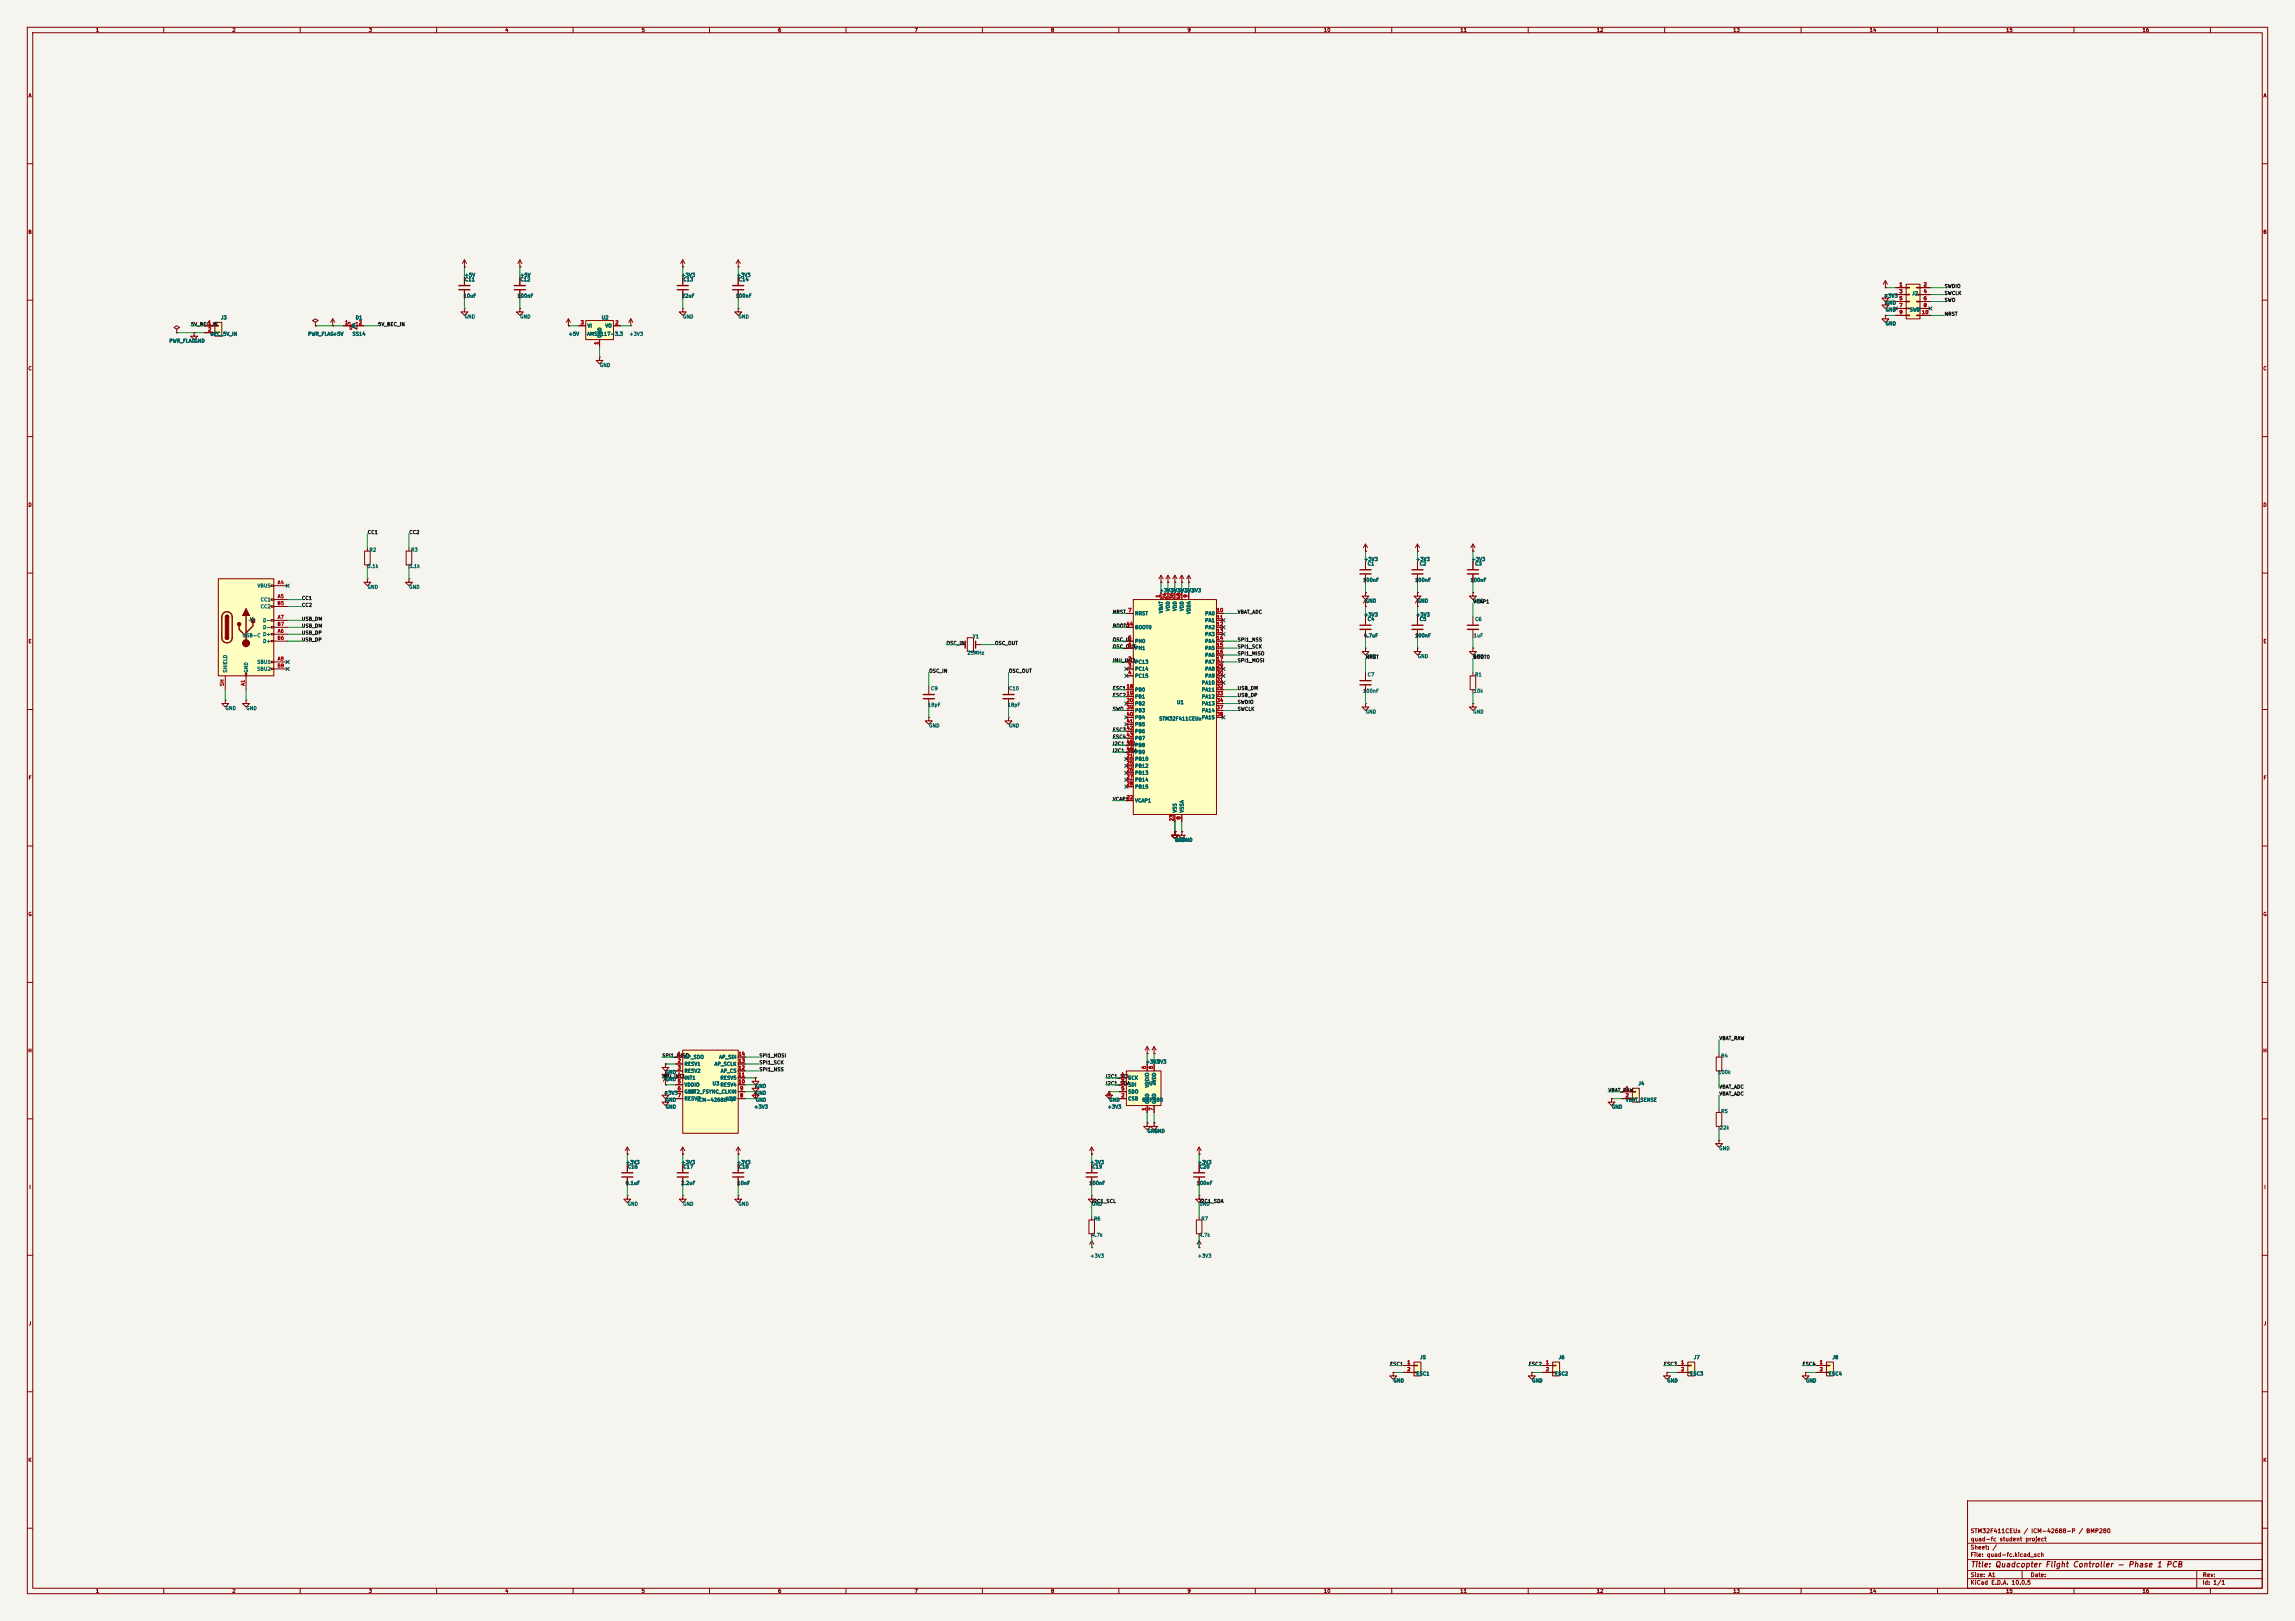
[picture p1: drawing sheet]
<svg xmlns="http://www.w3.org/2000/svg" width="841mm" height="594mm" viewBox="0 0 841 594" stroke-linecap="round" stroke-linejoin="round" font-family="sans-serif">
<defs><g id="words">
<text font-size="2" fill="#840000" x="722" y="574.8">Title: Quadcopter Flight Controller - Phase 1 PCB</text>
<g font-size="1.5" fill="#840000">
<text x="721.9" y="562.1">STM32F411CEUx / ICM-42688-P / BMP280</text>
<text x="721.9" y="568.1">Sheet: /</text>
<text x="722" y="565.1">quad-fc student project</text>
<text x="721.9" y="570.8">File: quad-fc.kicad_sch</text>
<text x="721.9" y="581">KiCad E.D.A. 10.0.5</text>
<text x="721.9" y="578.2">Size: A1</text>
<text x="743.9" y="578.2">Date:</text>
<text x="806.9" y="581">Id: 1/1</text>
<text x="807" y="578.2">Rev:</text>
</g>
<g font-size="1.3" fill="#840000">
<text x="35" y="12">1</text>
<text x="85" y="12">2</text>
<text x="135" y="12">3</text>
<text x="185" y="12">4</text>
<text x="235" y="12">5</text>
<text x="285" y="12">6</text>
<text x="335" y="12">7</text>
<text x="385" y="12">8</text>
<text x="435" y="12">9</text>
<text x="485" y="12">10</text>
<text x="535" y="12">11</text>
<text x="585" y="12">12</text>
<text x="635" y="12">13</text>
<text x="685" y="12">14</text>
<text x="735" y="12">15</text>
<text x="785" y="12">16</text>
<text x="10.3" y="36">A</text>
<text x="829.3" y="36">A</text>
<text x="10.2" y="86">B</text>
<text x="829.2" y="86">B</text>
<text x="10.2" y="136">C</text>
<text x="829.2" y="136">C</text>
<text x="10.2" y="186">D</text>
<text x="829.2" y="186">D</text>
<text x="10.3" y="236">E</text>
<text x="829.3" y="236">E</text>
<text x="10.3" y="286">F</text>
<text x="829.3" y="286">F</text>
<text x="10.2" y="336">G</text>
<text x="829.2" y="336">G</text>
<text x="10.2" y="386">H</text>
<text x="829.2" y="386">H</text>
<text x="10.6" y="436">I</text>
<text x="829.6" y="436">I</text>
<text x="10.4" y="486">J</text>
<text x="829.4" y="486">J</text>
<text x="10.2" y="536">K</text>
<text x="829.2" y="536">K</text>
<text x="35" y="584">1</text>
<text x="85" y="584">2</text>
<text x="135" y="584">3</text>
<text x="185" y="584">4</text>
<text x="235" y="584">5</text>
<text x="285" y="584">6</text>
<text x="335" y="584">7</text>
<text x="385" y="584">8</text>
<text x="435" y="584">9</text>
<text x="485" y="584">10</text>
<text x="535" y="584">11</text>
<text x="585" y="584">12</text>
<text x="635" y="584">13</text>
<text x="685" y="584">14</text>
<text x="735" y="584">15</text>
<text x="785" y="584">16</text>
</g>
<g font-size="1.3" fill="#006464">
<text x="170.1" y="101.8">+5V</text>
<text x="190.4" y="101.8">+5V</text>
<text x="249.5" y="101.8">+3V3</text>
<text x="269.8" y="101.8">+3V3</text>
<text x="170.2" y="103.4">C11</text>
<text x="190.5" y="103.4">C12</text>
<text x="250.2" y="103.4">C13</text>
<text x="270.5" y="103.4">C14</text>
<text x="169.7" y="109.4">10uF</text>
<text x="189.4" y="109.4">100nF</text>
<text x="249.7" y="109.4">22uF</text>
<text x="269.5" y="109.4">100nF</text>
<text x="690.2" y="109.4">+3V3</text>
<text x="690.8" y="111.9">GND</text>
<text x="700.6" y="108.5">J2</text>
<text x="80.8" y="117.3">J3</text>
<text x="130.2" y="117.3">D1</text>
<text x="170.1" y="117">GND</text>
<text x="190.4" y="117">GND</text>
<text x="220.3" y="117.3">U2</text>
<text x="250.1" y="117">GND</text>
<text x="270.4" y="117">GND</text>
<text x="690.8" y="119.5">GND</text>
<text x="690.8" y="114.5">GND</text>
<text x="699.7" y="114.5">SWD</text>
<text x="61.9" y="125.9">PWR_FLAGGND</text>
<text x="77" y="123.3">BEC_5V_IN</text>
<text x="112.7" y="123.3">PWR_FLAG+5V</text>
<text x="128.8" y="120.3">K</text>
<text x="129" y="120.3">A</text>
<text x="129" y="123.3">SS14</text>
<text x="208.2" y="123.3">+5V</text>
<text x="215" y="123.3">AMS1117-3.3</text>
<text x="215.1" y="120.3">VI</text>
<text x="220.7" y="124" transform="rotate(-90 220.7 124)">GND</text>
<text x="221.6" y="120.3">VO</text>
<text x="230.5" y="123.3">+3V3</text>
<text x="219.6" y="134.8">GND</text>
<text x="135.3" y="202.4">R2</text>
<text x="150.5" y="202.4">R3</text>
<text x="134.5" y="208.4">5.1k</text>
<text x="149.7" y="208.4">5.1k</text>
<text x="499.7" y="205.9">+3V3</text>
<text x="501" y="207.5">C1</text>
<text x="518.8" y="205.9">+3V3</text>
<text x="520.1" y="207.5">C2</text>
<text x="539.1" y="205.9">+3V3</text>
<text x="540.4" y="207.5">C3</text>
<text x="94.2" y="215.6">VBUS</text>
<text x="499.3" y="213.5">100nF</text>
<text x="518.4" y="213.5">100nF</text>
<text x="538.7" y="213.5">100nF</text>
<text x="95.3" y="220.7">CC1</text>
<text x="134.6" y="216.1">GND</text>
<text x="149.8" y="216.1">GND</text>
<text x="424.8" y="217.3">+3V3</text>
<text x="432.4" y="217.3">+3V3</text>
<text x="500.3" y="221.1">GND</text>
<text x="519.4" y="221.1">GND</text>
<text x="539.7" y="221.1">GND</text>
<text x="91" y="227.8">J1</text>
<text x="95.3" y="223.2">CC2</text>
<text x="415.8" y="225.8">NRST</text>
<text x="426.4" y="224.9" transform="rotate(-90 426.4 224.9)">VBAT</text>
<text x="429" y="224.1" transform="rotate(-90 429 224.1)">VDD</text>
<text x="431.5" y="224.1" transform="rotate(-90 431.5 224.1)">VDD</text>
<text x="434" y="224.1" transform="rotate(-90 434 224.1)">VDD</text>
<text x="436.6" y="225.2" transform="rotate(-90 436.6 225.2)">VDDA</text>
<text x="441.5" y="225.8">PA0</text>
<text x="499.7" y="226.2">+3V3</text>
<text x="501" y="227.8">C4</text>
<text x="518.8" y="226.2">+3V3</text>
<text x="520.1" y="227.8">C5</text>
<text x="540.4" y="227.8">C6</text>
<text x="88.7" y="233.8">USB-C</text>
<text x="96.2" y="233.4">D+</text>
<text x="96.2" y="228.3">D-</text>
<text x="96.2" y="230.8">D-</text>
<text x="415.8" y="230.8">BOOT0</text>
<text x="441.5" y="228.3">PA1</text>
<text x="441.5" y="230.8">PA2</text>
<text x="441.5" y="233.4">PA3</text>
<text x="499.6" y="233.8">4.7uF</text>
<text x="518.4" y="233.8">100nF</text>
<text x="539.9" y="233.8">1uF</text>
<text x="96.2" y="235.9">D+</text>
<text x="356.3" y="234.2">Y1</text>
<text x="415.8" y="235.9">PH0</text>
<text x="415.8" y="238.5">PH1</text>
<text x="441.5" y="235.9">PA4</text>
<text x="441.5" y="238.5">PA5</text>
<text x="94.1" y="243.5">SBU1</text>
<text x="354.4" y="240.2">25MHz</text>
<text x="415.8" y="243.5">PC13</text>
<text x="441.5" y="241">PA6</text>
<text x="441.5" y="243.5">PA7</text>
<text x="500.3" y="241.5">GND</text>
<text x="519.4" y="241.5">GND</text>
<text x="539.7" y="241.5">GND</text>
<text x="83.5" y="246.7" transform="rotate(-90 83.5 246.7)">SHIELD</text>
<text x="91.1" y="246.7" transform="rotate(-90 91.1 246.7)">GND</text>
<text x="94.1" y="246.1">SBU2</text>
<text x="415.8" y="246.1">PC14</text>
<text x="415.8" y="248.6">PC15</text>
<text x="440.3" y="251.2">PA10</text>
<text x="441.5" y="246.1">PA8</text>
<text x="441.5" y="248.6">PA9</text>
<text x="501" y="248.2">C7</text>
<text x="540.4" y="248.2">R1</text>
<text x="341" y="253.2">C9</text>
<text x="369.6" y="253.2">C10</text>
<text x="415.8" y="253.7">PB0</text>
<text x="415.8" y="256.2">PB1</text>
<text x="440.3" y="253.7">PA11</text>
<text x="440.3" y="256.2">PA12</text>
<text x="499.3" y="254.2">100nF</text>
<text x="539.9" y="254.2">10k</text>
<text x="82.5" y="260.5">GND</text>
<text x="90.1" y="260.5">GND</text>
<text x="339.9" y="259.2">18pF</text>
<text x="369.1" y="259.2">18pF</text>
<text x="415.8" y="258.8">PB2</text>
<text x="415.8" y="261.3">PB3</text>
<text x="415.8" y="263.9">PB4</text>
<text x="431.1" y="258.3">U1</text>
<text x="440.3" y="258.8">PA13</text>
<text x="440.3" y="261.3">PA14</text>
<text x="440.3" y="263.9">PA15</text>
<text x="500.3" y="261.8">GND</text>
<text x="539.7" y="261.8">GND</text>
<text x="340.3" y="266.9">GND</text>
<text x="369.5" y="266.9">GND</text>
<text x="415.8" y="266.4">PB5</text>
<text x="415.8" y="268.9">PB6</text>
<text x="424.6" y="264.3">STM32F411CEUx</text>
<text x="415.8" y="271.5">PB7</text>
<text x="415.8" y="274">PB8</text>
<text x="415.8" y="279.1">PB10</text>
<text x="415.8" y="281.6">PB12</text>
<text x="415.8" y="276.6">PB9</text>
<text x="415.8" y="284.2">PB13</text>
<text x="415.8" y="286.7">PB14</text>
<text x="415.8" y="289.3">PB15</text>
<text x="415.8" y="294.3">VCAP1</text>
<text x="431.5" y="298" transform="rotate(-90 431.5 298)">VSS</text>
<text x="434" y="298" transform="rotate(-90 434 298)">VSSA</text>
<text x="430.5" y="308.8">GND</text>
<text x="433" y="308.8">GND</text>
<text x="250.7" y="388.3">AP_SDO</text>
<text x="263.4" y="388.3">AP_SDI</text>
<text x="630.6" y="387.9">R4</text>
<text x="243.8" y="393.9">GND</text>
<text x="250.7" y="390.9">RESV1</text>
<text x="250.7" y="393.4">RESV2</text>
<text x="250.7" y="395.9">INT1</text>
<text x="261.7" y="390.9">AP_SCLK</text>
<text x="263.8" y="395.9">RESV5</text>
<text x="264" y="393.4">AP_CS</text>
<text x="413.2" y="395.9">SCK</text>
<text x="419.7" y="390">+3V3</text>
<text x="422.2" y="390">+3V3</text>
<text x="629.5" y="393.9">100k</text>
<text x="243.2" y="401.5">+3V3</text>
<text x="243.8" y="396.4">GND</text>
<text x="250.7" y="398.5">VDDIO</text>
<text x="250.7" y="401">GND</text>
<text x="252.2" y="401">INT2_FSYNC_CLKIN</text>
<text x="261" y="398">U3</text>
<text x="263.8" y="398.5">RESV4</text>
<text x="276.8" y="398.9">GND</text>
<text x="276.8" y="401.5">GND</text>
<text x="413.2" y="398.5">SDI</text>
<text x="413.2" y="401">SDO</text>
<text x="421" y="398">U4</text>
<text x="421.3" y="398.7" transform="rotate(-90 421.3 398.7)">VDDIO</text>
<text x="423.9" y="396.8" transform="rotate(-90 423.9 396.8)">VDD</text>
<text x="600.2" y="398">J4</text>
<text x="243.8" y="404">GND</text>
<text x="243.8" y="406.6">GND</text>
<text x="250.7" y="403.6">RESV3</text>
<text x="255.3" y="404">ICM-42688-P</text>
<text x="266.1" y="403.6">VDD</text>
<text x="276.2" y="406.6">+3V3</text>
<text x="276.8" y="404">GND</text>
<text x="405.7" y="406.6">+3V3</text>
<text x="406.3" y="404">GND</text>
<text x="413.2" y="403.6">CSB</text>
<text x="418.4" y="404">BMP280</text>
<text x="421.3" y="404.6" transform="rotate(-90 421.3 404.6)">GND</text>
<text x="423.9" y="404.6" transform="rotate(-90 423.9 404.6)">GND</text>
<text x="590.5" y="406.6">GND</text>
<text x="595.6" y="404">VBAT_SENSE</text>
<text x="630.6" y="408.2">R5</text>
<text x="420.3" y="415.4">GND</text>
<text x="422.8" y="415.4">GND</text>
<text x="630.1" y="414.2">22k</text>
<text x="629.9" y="421.8">GND</text>
<text x="229.2" y="426.9">+3V3</text>
<text x="229.9" y="428.5">C16</text>
<text x="249.5" y="426.9">+3V3</text>
<text x="250.2" y="428.5">C17</text>
<text x="269.8" y="426.9">+3V3</text>
<text x="270.5" y="428.5">C18</text>
<text x="399.4" y="426.9">+3V3</text>
<text x="400.1" y="428.5">C19</text>
<text x="438.8" y="426.9">+3V3</text>
<text x="439.4" y="428.5">C20</text>
<text x="229.1" y="434.5">0.1uF</text>
<text x="249.4" y="434.5">2.2uF</text>
<text x="270.1" y="434.5">10nF</text>
<text x="399" y="434.5">100nF</text>
<text x="438.4" y="434.5">100nF</text>
<text x="229.8" y="442.1">GND</text>
<text x="250.1" y="442.1">GND</text>
<text x="270.4" y="442.1">GND</text>
<text x="400" y="442.1">GND</text>
<text x="439.4" y="442.1">GND</text>
<text x="400.7" y="447.5">R6</text>
<text x="440.1" y="447.5">R7</text>
<text x="399.9" y="453.5">4.7k</text>
<text x="439.3" y="453.5">4.7k</text>
<text x="399.4" y="461.2">+3V3</text>
<text x="438.8" y="461.2">+3V3</text>
<text x="520.2" y="498.3">J5</text>
<text x="571" y="498.3">J6</text>
<text x="620.5" y="498.3">J7</text>
<text x="671.3" y="498.3">J8</text>
<text x="510.5" y="506.9">GND</text>
<text x="518.9" y="504.3">ESC1</text>
<text x="561.3" y="506.9">GND</text>
<text x="569.7" y="504.3">ESC2</text>
<text x="610.8" y="506.9">GND</text>
<text x="619.2" y="504.3">ESC3</text>
<text x="661.6" y="506.9">GND</text>
<text x="670" y="504.3">ESC4</text>
</g>
<g font-size="1.3" fill="#a90000">
<text x="695.9" y="105.2">1</text>
<text x="695.9" y="107.7">3</text>
<text x="704.8" y="105.2">2</text>
<text x="704.8" y="107.7">4</text>
<text x="695.9" y="110.3">5</text>
<text x="695.9" y="112.8">7</text>
<text x="704.8" y="110.3">6</text>
<text x="704.8" y="112.8">8</text>
<text x="76.1" y="119.2">1</text>
<text x="126.3" y="119.2">1</text>
<text x="131.3" y="119.2">2</text>
<text x="212.6" y="119.2">3</text>
<text x="225.3" y="119.2">2</text>
<text x="695.9" y="115.4">9</text>
<text x="704.1" y="115.4">10</text>
<text x="76.1" y="121.7">2</text>
<text x="219.5" y="126.5" transform="rotate(-90 219.5 126.5)">1</text>
<text x="101.6" y="214.4">A4</text>
<text x="101.6" y="219.5">A5</text>
<text x="425.2" y="219.2" transform="rotate(-90 425.2 219.2)">1</text>
<text x="427.8" y="219.8" transform="rotate(-90 427.8 219.8)">24</text>
<text x="430.3" y="219.8" transform="rotate(-90 430.3 219.8)">36</text>
<text x="432.9" y="219.8" transform="rotate(-90 432.9 219.8)">48</text>
<text x="435.4" y="219.2" transform="rotate(-90 435.4 219.2)">9</text>
<text x="101.5" y="222">B5</text>
<text x="101.6" y="227.1">A7</text>
<text x="413.3" y="224.6">7</text>
<text x="445.7" y="224.6">10</text>
<text x="445.7" y="227.1">11</text>
<text x="101.5" y="229.7">B7</text>
<text x="101.6" y="232.2">A6</text>
<text x="412.7" y="229.7">44</text>
<text x="445.7" y="229.7">12</text>
<text x="445.7" y="232.2">13</text>
<text x="101.5" y="234.7">B6</text>
<text x="413.3" y="234.7">5</text>
<text x="413.3" y="237.3">6</text>
<text x="445.7" y="234.7">14</text>
<text x="445.7" y="237.3">15</text>
<text x="445.7" y="239.8">16</text>
<text x="101.5" y="244.9">B8</text>
<text x="101.6" y="242.4">A8</text>
<text x="413.3" y="242.4">2</text>
<text x="413.3" y="244.9">3</text>
<text x="445.7" y="242.4">17</text>
<text x="445.7" y="244.9">29</text>
<text x="82.3" y="251.6" transform="rotate(-90 82.3 251.6)">SH</text>
<text x="90" y="251.5" transform="rotate(-90 90 251.5)">A1</text>
<text x="413.3" y="247.4">4</text>
<text x="445.7" y="247.4">30</text>
<text x="445.7" y="250">31</text>
<text x="412.7" y="252.5">18</text>
<text x="412.7" y="255.1">19</text>
<text x="412.7" y="257.6">20</text>
<text x="445.7" y="252.5">32</text>
<text x="445.7" y="255.1">33</text>
<text x="445.7" y="257.6">34</text>
<text x="412.7" y="260.1">39</text>
<text x="412.7" y="262.7">40</text>
<text x="445.7" y="260.1">37</text>
<text x="445.7" y="262.7">38</text>
<text x="412.7" y="265.2">41</text>
<text x="412.7" y="267.8">42</text>
<text x="412.7" y="270.3">43</text>
<text x="412.7" y="272.8">45</text>
<text x="412.7" y="275.4">46</text>
<text x="412.7" y="277.9">21</text>
<text x="412.7" y="280.5">25</text>
<text x="412.7" y="283">26</text>
<text x="412.7" y="285.5">27</text>
<text x="412.7" y="293.2">22</text>
<text x="412.7" y="288.1">28</text>
<text x="430.3" y="301.1" transform="rotate(-90 430.3 301.1)">23</text>
<text x="432.9" y="300.5" transform="rotate(-90 432.9 300.5)">8</text>
<text x="248.2" y="387.1">1</text>
<text x="248.2" y="389.7">2</text>
<text x="270.4" y="389.7">13</text>
<text x="270.4" y="387.1">14</text>
<text x="248.2" y="392.2">3</text>
<text x="248.2" y="394.8">4</text>
<text x="270.4" y="394.8">11</text>
<text x="270.4" y="392.2">12</text>
<text x="410.7" y="394.8">4</text>
<text x="420.2" y="391.9" transform="rotate(-90 420.2 391.9)">6</text>
<text x="422.7" y="391.9" transform="rotate(-90 422.7 391.9)">8</text>
<text x="248.2" y="397.3">5</text>
<text x="248.2" y="399.8">6</text>
<text x="270.4" y="397.3">10</text>
<text x="271" y="399.8">9</text>
<text x="410.7" y="397.3">3</text>
<text x="410.7" y="399.8">5</text>
<text x="595.5" y="399.8">1</text>
<text x="248.2" y="402.4">7</text>
<text x="271" y="402.4">8</text>
<text x="410.7" y="402.4">2</text>
<text x="420.2" y="407.1" transform="rotate(-90 420.2 407.1)">1</text>
<text x="422.7" y="407.1" transform="rotate(-90 422.7 407.1)">7</text>
<text x="595.5" y="402.4">2</text>
<text x="515.5" y="500.2">1</text>
<text x="515.5" y="502.7">2</text>
<text x="566.3" y="500.2">1</text>
<text x="566.3" y="502.7">2</text>
<text x="615.9" y="500.2">1</text>
<text x="615.9" y="502.7">2</text>
<text x="666.7" y="500.2">1</text>
<text x="666.7" y="502.7">2</text>
</g>
<g font-size="1.3" fill="#0f0f0f">
<text x="712.4" y="105.8">SWDIO</text>
<text x="712.4" y="108.4">SWCLK</text>
<text x="712.4" y="110.9">SWO</text>
<text x="69.8" y="119.8">5V_BEC_IN</text>
<text x="138.4" y="119.8">5V_BEC_IN</text>
<text x="712.4" y="116">NRST</text>
<text x="134.6" y="196">CC1</text>
<text x="149.8" y="196">CC2</text>
<text x="110.5" y="220.1">CC1</text>
<text x="539.7" y="221.4">VCAP1</text>
<text x="110.5" y="222.7">CC2</text>
<text x="110.5" y="227.8">USB_DM</text>
<text x="407.6" y="225.2">NRST</text>
<text x="453.4" y="225.2">VBAT_ADC</text>
<text x="110.5" y="232.8">USB_DP</text>
<text x="110.5" y="230.3">USB_DM</text>
<text x="407.6" y="230.3">BOOT0</text>
<text x="110.5" y="235.4">USB_DP</text>
<text x="346.7" y="236.6">OSC_IN</text>
<text x="364.5" y="236.6">OSC_OUT</text>
<text x="407.6" y="235.4">OSC_IN</text>
<text x="407.6" y="237.9">OSC_OUT</text>
<text x="453.4" y="237.9">SPI1_SCK</text>
<text x="453.4" y="235.4">SPI1_NSS</text>
<text x="407.6" y="243">IMU_INT1</text>
<text x="453.4" y="240.5">SPI1_MISO</text>
<text x="453.4" y="243">SPI1_MOSI</text>
<text x="500.4" y="241.7">NRST</text>
<text x="539.7" y="241.7">BOOT0</text>
<text x="340.3" y="246.8">OSC_IN</text>
<text x="369.5" y="246.8">OSC_OUT</text>
<text x="407.6" y="255.7">ESC2</text>
<text x="407.6" y="253.2">ESC1</text>
<text x="453.4" y="255.7">USB_DP</text>
<text x="453.4" y="253.2">USB_DM</text>
<text x="407.6" y="260.8">SWO</text>
<text x="453.4" y="258.2">SWDIO</text>
<text x="453.4" y="260.8">SWCLK</text>
<text x="407.6" y="268.4">ESC3</text>
<text x="407.6" y="270.9">ESC4</text>
<text x="407.6" y="273.5">I2C1_SCL</text>
<text x="407.6" y="276">I2C1_SDA</text>
<text x="407.6" y="293.8">VCAP1</text>
<text x="629.9" y="381.4">VBAT_RAW</text>
<text x="242.5" y="387.8">SPI1_MISO</text>
<text x="278.1" y="387.8">SPI1_MOSI</text>
<text x="242.5" y="395.4">IMU_INT1</text>
<text x="278.1" y="392.9">SPI1_NSS</text>
<text x="278.1" y="390.3">SPI1_SCK</text>
<text x="405.1" y="395.4">I2C1_SCL</text>
<text x="405.1" y="397.9">I2C1_SDA</text>
<text x="589.3" y="400.5">VBAT_RAW</text>
<text x="629.9" y="399.2">VBAT_ADC</text>
<text x="629.9" y="401.7">VBAT_ADC</text>
<text x="400" y="441.1">I2C1_SCL</text>
<text x="439.4" y="441.1">I2C1_SDA</text>
<text x="509.2" y="500.8">ESC1</text>
<text x="560" y="500.8">ESC2</text>
<text x="609.6" y="500.8">ESC3</text>
<text x="660.4" y="500.8">ESC4</text>
</g>
</g></defs>
<path d="M0 0h841v594h-841z" fill="#f5f4ef" stroke="#f5f4ef" stroke-width=".37"/>
<g fill="none" stroke="#840000" stroke-width=".37">
<path d="M10 10h821v574h-821zM12 12h817v570h-817zM60 10v2M110 10v2M160 10v2M210 10v2M260 10v2M310 10v2M360 10v2M410 10v2M460 10v2M510 10v2"/>
<path d="M560 10v2M610 10v2M660 10v2M710 10v2M760 10v2M810 10v2M10 60h2M829 60h2M10 110h2M270.5 101.6v2.8M270.5 106.4v2.8M829 110h2"/>
<path d="M10 160h2M829 160h2M10 210h2M829 210h2M539.7 237.5v1.3h1.3l-1.3 1.2-1.2-1.2h1.2M539.7 237.5h.1M10 260h2M829 260h2M10 310h2M430.5 304.8v1.3h1.3l-1.3 1.2-1.2-1.2h1.2M430.5 304.8h.1M433.1 304.8v1.3h1.2l-1.2 1.2-1.3-1.2h1.3"/>
<path d="M433.1 304.8h.1M829 310h2M10 360h2M829 360h2M10 410h2M829 410h2M439.4 426.7v2.8M439.4 431.5v2.8M10 460h2M829 460h2M10 510h2M829 510h2"/>
<path d="M10 560h2M721 550h108v32h-108zM829 560h2M721 578.5h108M721 575.5h108M721 571.5h108M721 565.5h108M741 575.5v3M805 575.5v6.5M60 582v2M110 582v2M160 582v2"/>
<path d="M210 582v2M260 582v2M310 582v2M360 582v2M410 582v2M460 582v2M510 582v2M560 582v2M610 582v2M660 582v2M710 582v2M760 582v2"/>
<path d="M810 582v2"/>
</g>
<path d="M268.5 104.6h4M268.5 106.2h4M437.4 429.8h4.1M437.4 431.3h4.1" fill="none" stroke="#840000" stroke-width=".51"/>
<path d="M415.3 219.7h30.5v78.7h-30.5z" fill="#ffffc2"/>
<g fill="none" stroke="#840000" stroke-width=".37">
<path d="M190.5 97.8h.1M190.5 95.2v2.6M190.5 95.2l-.8 1.3M190.5 95.2l.8 1.3M270.5 97.8h.1M270.5 95.2l-.8 1.3M270.5 95.2l.8 1.3M270.5 95.2v2.6M170.2 101.6v2.8M170.2 106.4v2.8M190.5 113v1.3h1.3l-1.3 1.3-1.3-1.3h1.3M190.5 113h.1"/>
<path d="M190.5 101.6v2.8M190.5 106.4v2.8M415.3 219.7h30.5v78.7h-30.5zM425.4 217.2v2.5M428 217.2v2.5M430.5 217.2v2.5M433.1 217.2v2.5M435.6 217.2v2.5M519.4 219.7l-.7 1.3M519.4 219.7l.8 1.3M519.4 219.7v2.5M412.7 234.9h2.6"/>
<path d="M412.7 237.5h2.6M412.7 224.8h2.6M412.7 229.9h2.6M445.8 234.9h2.5M445.8 237.5h2.5M445.8 224.8h2.5M445.8 227.3h2.5M445.8 229.9h2.5M445.8 232.4h2.5M519.4 222.2h.1M519.4 237.5v1.3h1.3l-1.3 1.2-1.2-1.2h1.2M519.4 237.5h.1"/>
<path d="M519.4 226.1v2.8M519.4 230.9v2.8M412.7 242.6h2.6M412.7 245.1h2.6M412.7 247.6h2.6M412.7 252.7h2.6M412.7 255.3h2.6M412.7 257.8h2.6M445.8 242.6h2.5M445.8 245.1h2.5M445.8 247.6h2.5M445.8 240h2.5"/>
<path d="M445.8 252.7h2.5M445.8 255.3h2.5M445.8 257.8h2.5M445.8 250.2h2.5M369.6 262.9v1.3h1.2l-1.2 1.2-1.3-1.2h1.3M369.6 262.9h.1M412.7 278.1h2.6M412.7 260.3h2.6M412.7 262.9h2.6M412.7 265.4h2.6M412.7 268h2.6M412.7 270.5h2.6"/>
<path d="M412.7 273h2.6M412.7 275.6h2.6M445.8 260.3h2.5M445.8 262.9h2.5M412.7 293.4h2.6M412.7 280.7h2.6M412.7 283.2h2.6M412.7 285.7h2.6M412.7 288.3h2.6M430.5 298.4v2.6M433.1 298.4v2.6M430.5 304.8v1.3h1.3l-1.3 1.2-1.2-1.2h1.2"/>
<path d="M430.5 304.8h.1M420.4 386.1h.1M420.4 383.5l-.8 1.3M420.4 383.5l.7 1.3M420.4 383.5v2.6M422.9 386.1h.1M422.9 383.5l-.8 1.3M422.9 383.5l.8 1.3M422.9 383.5v2.6M406.4 402.6h.1M406.4 400v1.3h1.3l-1.3 1.3-1.3-1.3h1.3M406.4 400h.1"/>
<path d="M406.4 400l-.8 1.3M406.4 400l.8 1.3M406.4 400v2.6M420.4 411.5v1.2h1.2l-1.2 1.3-1.3-1.3h1.3M420.4 411.5h.1M422.9 411.5v1.2h1.3l-1.3 1.3-1.3-1.3h1.3M422.9 411.5h.1M250.2 438.1v1.3h1.3l-1.3 1.3-1.3-1.3h1.3M250.2 438.1h.1"/>
</g>
<path d="M168.1 104.6h4.1M168.1 106.2h4.1M188.5 104.6h4M188.5 106.2h4M517.4 229.1h4.1M517.4 230.6h4.1" fill="none" stroke="#840000" stroke-width=".51"/>
<path d="M412.7 392.4h12.7v12.7h-12.7z" fill="#ffffc2"/>
<g fill="none" stroke="#840000" stroke-width=".37">
<path d="M250.2 113v1.3h1.3l-1.3 1.3-1.3-1.3h1.3M250.2 113h.1M250.2 101.6v2.8M250.2 106.4v2.8M519.4 199.4v2.5M519.4 199.4l-.7 1.3M519.4 199.4l.8 1.3M539.7 199.4v2.5M539.7 199.4l-.7 1.3M539.7 199.4l.8 1.3M433.1 213.4h.1M433.1 210.8l-.8 1.3"/>
<path d="M433.1 210.8l.7 1.3M433.1 210.8v2.6M435.6 213.4h.1M435.6 210.8l-.8 1.3M435.6 210.8l.8 1.3M435.6 210.8v2.6M519.4 217.2v1.2h1.3l-1.3 1.3-1.2-1.3h1.2M519.4 217.2h.1M519.4 201.9h.1M519.4 205.7v2.8M519.4 210.6v2.8M539.7 217.2v1.2h1.3l-1.3 1.3-1.2-1.3h1.2"/>
<path d="M539.7 217.2h.1M539.7 201.9h.1M539.7 205.7v2.8M539.7 210.6v2.8M340.4 251.5v2.8M340.4 256.3v2.8M276.9 395v1.2h1.2l-1.2 1.3-1.3-1.3h1.3M276.9 395h.1M276.9 397.5v1.3h1.2l-1.2 1.2-1.3-1.2h1.3M276.9 397.5h.1M410.2 397.5h2.5M410.2 395h2.5"/>
<path d="M412.7 392.4h12.7v12.7h-12.7zM420.4 389.9v2.5M422.9 389.9v2.5M276.9 402.6h.1M276.9 400v1.3h1.2l-1.2 1.3-1.3-1.3h1.3M276.9 400h.1M276.9 400l-.8 1.3M276.9 400l.7 1.3M276.9 400v2.6M410.2 402.6h2.5M410.2 400h2.5M420.4 405.1v2.6"/>
<path d="M422.9 405.1v2.6"/>
</g>
<path d="M248.2 104.6h4M248.2 106.2h4M517.4 208.8h4.1M517.4 210.3h4.1M537.7 208.8h4.1M537.7 210.3h4.1M338.3 254.5h4.1M338.3 256h4.1" fill="none" stroke="#840000" stroke-width=".51"/>
<path d="M250.2 384.8h20.3v30.5h-20.3z" fill="#ffffc2"/>
<g fill="none" stroke="#840000" stroke-width=".37">
<path d="M243.8 397.5h.1M243.8 395l-.7 1.2M243.8 395l.8 1.2M243.8 395v2.5M247.6 387.3h2.6M247.6 389.9h2.6M247.6 392.4h2.6M247.6 395h2.6M247.6 397.5h2.6M250.2 384.8h20.3v30.5h-20.3zM270.5 387.3h2.5M270.5 389.9h2.5"/>
<path d="M270.5 392.4h2.5M270.5 395h2.5M270.5 397.5h2.5M247.6 400h2.6M247.6 402.6h2.6M270.5 400h2.5M270.5 402.6h2.5"/>
</g>
<path d="M214.6 117.5h10.2v7h-10.2z" fill="#ffffc2"/>
<g fill="none" stroke="#840000" stroke-width=".37">
<path d="M250.2 97.8h.1M250.2 95.2l-.8 1.3M250.2 95.2l.8 1.3M250.2 95.2v2.6M170.2 113v1.3h1.2l-1.2 1.3-1.3-1.3h1.3M170.2 113h.1M212.1 119.4h2.5M214.6 117.5h10.2v7h-10.2zM224.8 119.4h2.5M690.9 107.9v1.3h1.2l-1.2 1.3-1.3-1.3h1.3M690.9 107.9h.1M690.9 115.6v1.2h1.2l-1.2 1.3-1.3-1.3h1.3"/>
<path d="M690.9 115.6h.1M690.9 105.4h.1M690.9 110.5v1.3h1.2l-1.2 1.2-1.3-1.2h1.3M690.9 110.5h.1M690.9 102.9l-.8 1.2M690.9 102.9l.7 1.2M690.9 102.9v2.5M219.7 124.5v2.5M425.4 213.4h.1M425.4 210.8l-.7 1.3M425.4 210.8l.8 1.3M425.4 210.8v2.6"/>
<path d="M428 213.4h.1M428 210.8l-.8 1.3M428 210.8l.8 1.3M428 210.8v2.6M430.5 213.4h.1M430.5 210.8l-.7 1.3M430.5 210.8l.8 1.3M430.5 210.8v2.6M539.7 226.1v2.8M539.7 230.9v2.8M538.7 247.6h2.1v5.1h-2.1zM539.7 257.8v1.3h1.3l-1.3 1.2-1.2-1.2h1.2"/>
<path d="M539.7 257.8h.1M539.7 246.4v1.2M539.7 252.7v1.3"/>
</g>
<path d="M537.7 229.1h4.1M537.7 230.6h4.1" fill="none" stroke="#840000" stroke-width=".51"/>
<path d="M698.5 104.1h5.1v12.7h-5.1z" fill="#ffffc2"/>
<g fill="none" stroke="#840000" stroke-width=".37">
<path d="M694.7 105.4h3.8M694.7 107.9h3.8M694.7 110.5h3.8M694.7 113h3.8M694.7 115.6h3.8M698.5 104.1h5.1v12.7h-5.1zM698.5 105.3h1.3v.2h-1.3zM698.5 107.8h1.3v.3h-1.3zM698.5 110.4h1.3v.2h-1.3zM698.5 112.9h1.3v.3h-1.3zM698.5 115.4h1.3v.3h-1.3zM702.3 105.3h1.3v.2h-1.3z"/>
<path d="M702.3 107.8h1.3v.3h-1.3zM702.3 110.4h1.3v.2h-1.3zM702.3 112.9h1.3v.3h-1.3zM702.3 115.4h1.3v.3h-1.3zM703.6 105.4h3.8M703.6 107.9h3.8M703.6 110.5h3.8M703.6 113h3.8M703.6 115.6h3.8M243.8 400v1.3h1.3l-1.3 1.3-1.2-1.3h1.2M243.8 400h.1"/>
</g>
<path d="M598.2 398.8h2.5v5.1h-2.5z" fill="#ffffc2"/>
<g fill="none" stroke="#840000" stroke-width=".37">
<path d="M208.3 119.4h.1M208.3 116.8l-.8 1.3M208.3 116.8l.7 1.3M208.3 116.8v2.6M219.7 130.8v1.3h1.3l-1.3 1.2-1.3-1.2h1.3M219.7 130.8h.1M243.8 389.9v1.3h1.3l-1.3 1.2-1.2-1.2h1.2M243.8 389.9h.1M598.2 398.8h2.5v5.1h-2.5zM598.2 399.9h1.2v.3h-1.2zM590.5 402.6v1.3h1.3l-1.3 1.2-1.2-1.2h1.2M590.5 402.6h.1"/>
<path d="M594.4 400h3.8M594.4 402.6h3.8M598.2 402.5h1.2v.2h-1.2z"/>
</g>
<path d="M669.3 499.1h2.5v5.1h-2.5z" fill="#ffffc2"/>
<g fill="none" stroke="#840000" stroke-width=".37">
<path d="M500.4 217.2v1.2h1.2l-1.2 1.3-1.3-1.3h1.3M500.4 217.2h.1M500.4 219.7l-.8 1.3M500.4 219.7l.7 1.3M500.4 219.7v2.5M500.4 222.2h.1M243.8 392.4v1.3h1.3l-1.3 1.3-1.2-1.3h1.2M243.8 392.4h.1M669.3 499.1h2.5v5.1h-2.5zM661.7 502.9v1.3h1.2l-1.2 1.3-1.3-1.3h1.3M661.7 502.9h.1M665.5 500.4h3.8"/>
<path d="M665.5 502.9h3.8M669.3 500.3h1.3v.2h-1.3zM669.3 502.8h1.3v.2h-1.3z"/>
</g>
<path d="M618.5 499.1h2.5v5.1h-2.5z" fill="#ffffc2"/>
<g fill="none" stroke="#840000" stroke-width=".37">
<path d="M500.4 226.1v2.8M500.4 230.9v2.8M500.4 257.8v1.3h1.2l-1.2 1.2-1.3-1.2h1.3M500.4 257.8h.1M500.4 246.4v2.8M500.4 251.2v2.8M340.4 262.9v1.3h1.2l-1.2 1.2-1.3-1.2h1.3M340.4 262.9h.1M628.9 387.3h2v5.1h-2zM629.9 386.1v1.2M629.9 392.4v1.3M628.9 407.7h2v5h-2z"/>
<path d="M629.9 417.8v1.3h1.3l-1.3 1.3-1.3-1.3h1.3M629.9 417.8h.1M629.9 406.4v1.3M629.9 412.7v1.3M229.9 422.9h.1M229.9 438.1v1.3h1.2l-1.2 1.3-1.3-1.3h1.3M229.9 438.1h.1M229.9 420.4v2.5M229.9 426.7v2.8M229.9 431.5v2.8M229.9 420.4l-.8 1.2M229.9 420.4l.7 1.2"/>
<path d="M270.5 422.9h.1M270.5 438.1v1.3h1.3l-1.3 1.3-1.3-1.3h1.3M270.5 438.1h.1M270.5 420.4l-.8 1.2M270.5 420.4l.8 1.2M270.5 420.4v2.5M270.5 426.7v2.8M270.5 431.5v2.8M618.5 499.1h2.5v5.1h-2.5zM610.9 502.9v1.3h1.2l-1.2 1.3-1.3-1.3h1.3M610.9 502.9h.1M614.7 500.4h3.8"/>
<path d="M614.7 502.9h3.8M618.5 500.3h1.3v.2h-1.3zM618.5 502.8h1.3v.2h-1.3z"/>
</g>
<path d="M498.3 229.1h4.1M498.3 230.6h4.1M498.3 249.4h4.1M498.3 251h4.1M227.8 429.8h4.1M227.8 431.3h4.1M268.5 429.8h4M268.5 431.3h4" fill="none" stroke="#840000" stroke-width=".51"/>
<path d="M569 499.1h2.5v5.1h-2.5z" fill="#ffffc2"/>
<g fill="none" stroke="#840000" stroke-width=".37">
<path d="M500.4 199.4l-.8 1.3M500.4 199.4l.7 1.3M500.4 199.4v2.5M500.4 201.9h.1M500.4 237.5v1.3h1.2l-1.2 1.2-1.3-1.2h1.3M500.4 237.5h.1M250.2 426.7v2.8M250.2 431.5v2.8M569 499.1h2.5v5.1h-2.5zM561.3 502.9v1.3h1.3l-1.3 1.3-1.2-1.3h1.2M561.3 502.9h.1M565.1 500.4h3.9"/>
<path d="M565.1 502.9h3.9M569 500.3h1.2v.2h-1.2zM569 502.8h1.2v.2h-1.2z"/>
</g>
<path d="M248.2 429.8h4M248.2 431.3h4" fill="none" stroke="#840000" stroke-width=".51"/>
<path d="M518.2 499.1h2.5v5.1h-2.5z" fill="#ffffc2"/>
<g fill="none" stroke="#840000" stroke-width=".37">
<path d="M170.2 97.8h.1M170.2 95.2l-.8 1.3M170.2 95.2l.7 1.3M170.2 95.2v2.6M231.1 119.4h.1M231.1 116.8l-.7 1.3M231.1 116.8l.8 1.3M231.1 116.8v2.6M270.5 113v1.3h1.3l-1.3 1.3-1.3-1.3h1.3M270.5 113h.1M64.8 120.6l1-.6-1-.6-1 .6 1 .6v1.3M64.8 121.9h.1"/>
<path d="M71.1 121.9v1.3h1.3l-1.3 1.3-1.3-1.3h1.3M71.1 121.9h.1M133.6 201.9h2v5.1h-2zM134.6 200.7v1.2M134.6 207v1.3M148.8 201.9h2.1v5.1h-2.1zM149.9 212.1v1.3h1.2l-1.2 1.2-1.3-1.2h1.3M149.9 212.1h.1M149.9 200.7v1.2M149.9 207v1.3M500.4 205.7v2.8M500.4 210.6v2.8"/>
<path d="M351.8 236.2h1.9M354.5 233.7h2.2v5.1h-2.2zM357.5 236.2h1.9M369.6 251.5v2.8M369.6 256.3v2.8M243.8 402.6v1.3h1.3l-1.3 1.2-1.2-1.2h1.2M243.8 402.6h.1M250.2 422.9h.1M250.2 420.4l-.8 1.2M250.2 420.4l.8 1.2M250.2 420.4v2.5M439.4 438.1v1.3h1.3l-1.3 1.3-1.3-1.3h1.3"/>
<path d="M439.4 438.1h.1M439.4 422.9h.1M439.4 420.4v2.5M439.4 420.4l-.7 1.2M439.4 420.4l.8 1.2M399 447h2.1v5.1h-2.1zM400 457.2h.1M400 445.8v1.2M400 452.1v1.3M400 454.7v2.5M400 454.7l-.7 1.2M400 454.7l.8 1.2"/>
<path d="M438.4 447h2v5.1h-2zM439.4 457.2h.1M439.4 445.8v1.2M439.4 452.1v1.3M439.4 454.7v2.5M439.4 454.7l-.7 1.2M439.4 454.7l.8 1.2M518.2 499.1h2.5v5.1h-2.5zM510.5 502.9v1.3h1.3l-1.3 1.3-1.2-1.3h1.2M510.5 502.9h.1M514.3 500.4h3.9M514.3 502.9h3.9"/>
<path d="M518.2 500.3h1.2v.2h-1.2zM518.2 502.8h1.2v.2h-1.2z"/>
</g>
<path d="M498.3 208.8h4.1M498.3 210.3h4.1M353.7 234.9v2.6M357.5 234.9v2.6M367.5 254.5h4.1M367.5 256h4.1" fill="none" stroke="#840000" stroke-width=".51"/>
<path d="M78.7 118.1h2.6v5.1h-2.6z" fill="#ffffc2"/>
<g fill="none" stroke="#840000" stroke-width=".37">
<path d="M74.9 119.4h3.8M78.7 118.1h2.6v5.1h-2.6zM78.7 119.3h1.3v.2h-1.3zM115.6 118.1l1-.6-1-.7-1 .7 1 .6v1.3M115.6 119.4h.1M121.9 119.4h.1M121.9 116.8l-.7 1.3M121.9 116.8l.8 1.3M121.9 116.8v2.6M125.7 119.4h7.6M127.6 118.7v-.6h.7v2.5h.6v-.6M128.3 119.4l2.5-1.3v2.5z"/>
<path d="M74.9 121.9h3.8M78.7 121.8h1.3v.2h-1.3zM90.2 256.5v1.3h1.2l-1.2 1.3-1.3-1.3h1.3M90.2 256.5h.1"/>
</g>
<path d="M80 212.1h20.3v35.5h-20.3z" fill="#ffffc2"/>
<g fill="none" stroke="#840000" stroke-width=".37">
<path d="M170.2 97.8h.1M190.5 97.8h.1M250.2 97.8h.1M270.5 97.8h.1M74.9 119.4h3.8M115.6 119.4h.1M121.9 119.4h.1M125.7 119.4h2.6M130.8 119.4h2.5M170.2 101.6v2.8M170.2 106.4v2.8M190.5 101.6v2.8"/>
<path d="M190.5 106.4v2.8M208.3 119.4h.1M212.1 119.4h2.5M224.8 119.4h2.5M250.2 101.6v2.8M250.2 106.4v2.8M270.5 101.6v2.8M270.5 106.4v2.8M690.9 107.9h.1M690.9 115.6h.1M690.9 105.4h.1M690.9 110.5h.1"/>
<path d="M694.7 105.4h3.8M694.7 107.9h3.8M694.7 110.5h3.8M694.7 113h3.8M694.7 115.6h3.8M703.6 105.4h3.8M703.6 107.9h3.8M703.6 110.5h3.8M703.6 113h3.8M703.6 115.6h3.8M64.8 121.9h.1M71.1 121.9h.1"/>
<path d="M74.9 121.9h3.8M219.7 124.5v2.5M80 212.1h20.3v35.5h-20.3zM99.3 214.4h1v.5h-1zM99.3 219.5h1v.5h-1zM100.3 214.6h5.1M100.3 219.7h5.1M134.6 212.1v1.3h1.3l-1.3 1.2-1.3-1.2h1.3M134.6 212.1h.1M425.4 213.4h.1M425.4 217.2v2.5M428 213.4h.1"/>
<path d="M428 217.2v2.5M430.5 213.4h.1M430.5 217.2v2.5M433.1 213.4h.1M433.1 217.2v2.5M435.6 213.4h.1M435.6 217.2v2.5M500.4 217.2h.1M500.4 201.9h.1M500.4 205.7v2.8M500.4 210.6v2.8M519.4 217.2h.1"/>
<path d="M519.4 201.9h.1M519.4 205.7v2.8M519.4 210.6v2.8M539.7 201.9h.1M539.7 205.7v2.8M539.7 210.6v2.8M82.5 226.1l.2-.5 .5-.2 .4 .2 .2 .5M82.5 233.7l.2 .4 .5 .2 .4-.2 .2-.4M99.3 222h1v.5h-1zM99.3 227.1h1v.5h-1zM99.3 229.6h1v.5h-1zM99.3 232.2h1v.5h-1z"/>
<path d="M99.3 234.7h1v.5h-1zM100.3 232.4h5.1M100.3 227.3h5.1M100.3 222.2h5.1M100.3 234.9h5.1M100.3 229.9h5.1M412.7 234.9h2.6M412.7 229.9h2.6M412.7 237.5h2.6M412.7 224.8h2.6M445.8 232.4h2.5M445.8 227.3h2.5"/>
<path d="M445.8 234.9h2.5M445.8 229.9h2.5M445.8 237.5h2.5M445.8 224.8h2.5M500.4 222.2h.1M500.4 226.1v2.8M500.4 230.9v2.8M519.4 222.2h.1M519.4 226.1v2.8M519.4 230.9v2.8M82.5 256.5v1.3h1.3l-1.3 1.3-1.2-1.3h1.2M82.5 256.5h.1"/>
<path d="M82.5 247.6v5.1M89.9 246.6h.5v1h-.5zM90.2 247.6v5.1M99.3 242.3h1v.5h-1zM99.3 244.9h1v.5h-1zM100.3 242.6h5.1M100.3 245.1h5.1M412.7 242.6h2.6M412.7 245.1h2.6M412.7 247.6h2.6M412.7 252.7h2.6M412.7 255.3h2.6"/>
<path d="M412.7 257.8h2.6M445.8 242.6h2.5M445.8 245.1h2.5M445.8 247.6h2.5M445.8 240h2.5M445.8 252.7h2.5M445.8 255.3h2.5M445.8 257.8h2.5M445.8 250.2h2.5M412.7 278.1h2.6M412.7 260.3h2.6M412.7 262.9h2.6"/>
<path d="M412.7 265.4h2.6M412.7 268h2.6M412.7 270.5h2.6M412.7 273h2.6M412.7 275.6h2.6M445.8 260.3h2.5M445.8 262.9h2.5M412.7 293.4h2.6M412.7 280.7h2.6M412.7 283.2h2.6M412.7 285.7h2.6M412.7 288.3h2.6"/>
<path d="M430.5 298.4v2.6M433.1 298.4v2.6M430.5 304.8h.1M433.1 304.8h.1M243.8 397.5h.1M243.8 389.9h.1M243.8 392.4h.1M247.6 397.5h2.6M247.6 395h2.6M247.6 387.3h2.6M247.6 389.9h2.6M247.6 392.4h2.6"/>
<path d="M270.5 397.5h2.5M270.5 395h2.5M270.5 387.3h2.5M270.5 389.9h2.5M270.5 392.4h2.5M276.9 395h.1M276.9 397.5h.1M410.2 397.5h2.5M410.2 395h2.5M420.4 386.1h.1M420.4 389.9v2.5M422.9 386.1h.1"/>
<path d="M422.9 389.9v2.5M243.8 402.6h.1M243.8 400h.1M247.6 400h2.6M247.6 402.6h2.6M270.5 400h2.5M270.5 402.6h2.5M276.9 402.6h.1M276.9 400h.1M406.4 402.6h.1M406.4 400h.1M410.2 400h2.5"/>
<path d="M410.2 402.6h2.5M420.4 411.5h.1M420.4 405.1v2.6M422.9 411.5h.1M422.9 405.1v2.6M590.5 402.6h.1M594.4 400h3.8M594.4 402.6h3.8M229.9 422.9h.1M229.9 426.7v2.8M229.9 431.5v2.8M250.2 422.9h.1"/>
<path d="M250.2 426.7v2.8M250.2 431.5v2.8M270.5 422.9h.1M270.5 426.7v2.8M270.5 431.5v2.8M400 438.1v1.3h1.3l-1.3 1.3-1.2-1.3h1.2M400 438.1h.1M400 422.9h.1M400 420.4v2.5M400 426.7v2.8M400 431.5v2.8M400 420.4l-.7 1.2"/>
<path d="M400 420.4l.8 1.2M439.4 422.9h.1M439.4 426.7v2.8M439.4 431.5v2.8M510.5 502.9h.1M514.3 500.4h3.9M514.3 502.9h3.9M561.3 502.9h.1M565.1 500.4h3.9M565.1 502.9h3.9M610.9 502.9h.1M614.7 500.4h3.8"/>
<path d="M614.7 502.9h3.8M661.7 502.9h.1M665.5 500.4h3.8M665.5 502.9h3.8"/>
</g>
<path d="M81.8 224.7a1.9 1.9 0 0 1 2.1-.4 1.9 1.9 0 0 1 1.2 1.8v7.6a1.91 1.91 0 0 1-1.9 1.9 1.91 1.91 0 0 1-1.9-1.9v-7.8zM87.6 229.4v1.2l2.6 2.6M90.2 225.6v10.1M92.7 228.1v1.3l-2.5 2.5M398 429.8h4.1M398 431.3h4.1" fill="none" stroke="#840000" stroke-width=".51"/>
<g fill="#840000" stroke="#840000" stroke-width=".37">
<path d="M82.5 226.1h1.3v7.6h-1.3z"/>
<path d="M82.7 225.6l.8-.1 .3 .6h-1.3z"/>
<path d="M82.5 233.7h1.3l-.2 .4-.4 .2-.5-.2z"/>
<path d="M90.2 223l1.2 2.6h-2.5z"/>
<path d="M92.1 226.8h1.2v1.3h-1.2z"/>
<circle cx="87.6" cy="228.7" r=".63"/>
<circle cx="90.2" cy="235.7" r="1.27"/>
</g>
<g fill="none" stroke="#009600" stroke-width=".37">
<path d="M170.2 97.8v3.8M190.5 97.8v3.8M250.2 97.8v3.8M270.5 97.8v3.8M69.8 119.4h5.1M115.6 119.4h10.1M133.3 119.4h5.1M170.2 109.2v3.8M190.5 109.2v3.8M208.3 119.4h3.8M227.3 119.4h3.8M250.2 109.2v3.8"/>
<path d="M270.5 109.2v3.8M690.9 115.6h3.8M690.9 110.5h3.8M690.9 105.4h3.8M690.9 107.9h3.8M707.4 115.6h5.1M707.4 110.5h5.1M707.4 105.4h5.1M707.4 107.9h5.1M64.8 121.9h10.1M219.7 127v3.8M134.6 195.6v5.1"/>
<path d="M149.9 195.6v5.1M105.4 219.7h5.1M134.6 208.3v3.8M149.9 208.3v3.8M425.4 213.4v3.8M428 213.4v3.8M430.5 213.4v3.8M433.1 213.4v3.8M435.6 213.4v3.8M500.4 201.9v3.8M500.4 213.4v3.8M519.4 201.9v3.8"/>
<path d="M519.4 213.4v3.8M539.7 201.9v3.8M539.7 213.4v3.8M105.4 229.9h5.1M105.4 234.9h5.1M105.4 222.2h5.1M105.4 227.3h5.1M105.4 232.4h5.1M346.7 236.2h5.1M359.4 236.2h5.1M407.7 229.9h5M407.7 234.9h5"/>
<path d="M407.7 237.5h5M407.7 224.8h5M448.3 234.9h5.1M448.3 237.5h5.1M448.3 224.8h5.1M500.4 222.2v3.9M500.4 233.7v3.8M519.4 222.2v3.9M519.4 233.7v3.8M539.7 221v5.1M539.7 233.7v3.8M82.5 252.7v3.8"/>
<path d="M90.2 252.7v3.8M340.4 246.4v5.1M340.4 259.1v3.8M369.6 246.4v5.1M369.6 259.1v3.8M407.7 252.7h5M407.7 255.3h5M407.7 242.6h5M448.3 252.7h5.1M448.3 255.3h5.1M448.3 257.8h5.1M448.3 242.6h5.1"/>
<path d="M448.3 240h5.1M500.4 241.3v5.1M500.4 254v3.8M539.7 241.3v5.1M539.7 254v3.8M407.7 260.3h5M407.7 273h5M407.7 275.6h5M407.7 268h5M407.7 270.5h5M448.3 260.3h5.1M407.7 293.4h5"/>
<path d="M430.5 301v3.8M433.1 301v3.8M242.6 395h5M242.6 387.3h5M243.8 397.5h3.8M243.8 389.9h3.8M243.8 392.4h3.8M273 397.5h3.9M273 395h3.9M273 387.3h5.1M273 389.9h5.1M273 392.4h5.1"/>
<path d="M405.1 397.5h5.1M405.1 395h5.1M420.4 386.1v3.8M422.9 386.1v3.8M629.9 381v5.1M629.9 393.7v5.1M243.8 400h3.8M243.8 402.6h3.8M273 400h3.9M273 402.6h3.9M406.4 400h3.8M406.4 402.6h3.8"/>
<path d="M420.4 407.7v3.8M422.9 407.7v3.8M589.3 400h5.1M590.5 402.6h3.9M629.9 401.3v5.1M629.9 414v3.8M229.9 422.9v3.8M229.9 434.3v3.8M250.2 422.9v3.8M250.2 434.3v3.8M270.5 422.9v3.8M270.5 434.3v3.8"/>
<path d="M400 422.9v3.8M400 434.3v3.8M439.4 422.9v3.8M439.4 434.3v3.8M400 440.7v5.1M400 453.4v3.8M439.4 440.7v5.1M439.4 453.4v3.8M509.3 500.4h5M510.5 502.9h3.8M560.1 500.4h5M561.3 502.9h3.8"/>
<path d="M609.6 500.4h5.1M610.9 502.9h3.8M660.4 500.4h5.1M661.7 502.9h3.8"/>
</g>
<g fill="none" stroke="#000084" stroke-width=".37">
<path d="M694.1 112.4l1.2 1.2M695.3 112.4l-1.2 1.2M706.8 112.4l1.2 1.2M708 112.4l-1.2 1.2M104.8 214l1.2 1.2M106 214l-1.2 1.2M447.7 231.8l1.2 1.2M447.7 229.3l1.2 1.2M447.7 226.7l1.2 1.2M448.9 229.3l-1.2 1.2M448.9 226.7l-1.2 1.2M448.9 231.8l-1.2 1.2"/>
<path d="M104.8 242l1.2 1.2M104.8 244.5l1.2 1.2M106 242l-1.2 1.2M106 244.5l-1.2 1.2M412.1 244.5l1.3 1.2M412.1 247l1.3 1.3M412.1 257.2l1.3 1.2M413.4 244.5l-1.3 1.2M413.4 247l-1.3 1.3M413.4 257.2l-1.3 1.2M447.7 247l1.2 1.3M447.7 244.5l1.2 1.2"/>
<path d="M447.7 249.6l1.2 1.2M448.9 247l-1.2 1.3M448.9 244.5l-1.2 1.2M448.9 249.6l-1.2 1.2M412.1 264.8l1.3 1.2M412.1 262.3l1.3 1.2M412.1 277.5l1.3 1.2M413.4 264.8l-1.3 1.2M413.4 262.3l-1.3 1.2M413.4 277.5l-1.3 1.2M447.7 262.3l1.2 1.2M448.9 262.3l-1.2 1.2"/>
<path d="M412.1 280.1l1.3 1.2M412.1 282.6l1.3 1.2M412.1 285.1l1.3 1.3M412.1 287.7l1.3 1.2M413.4 282.6l-1.3 1.2M413.4 280.1l-1.3 1.2M413.4 285.1l-1.3 1.3M413.4 287.7l-1.3 1.2"/>
</g>
<use href="#words"/>
</svg>
